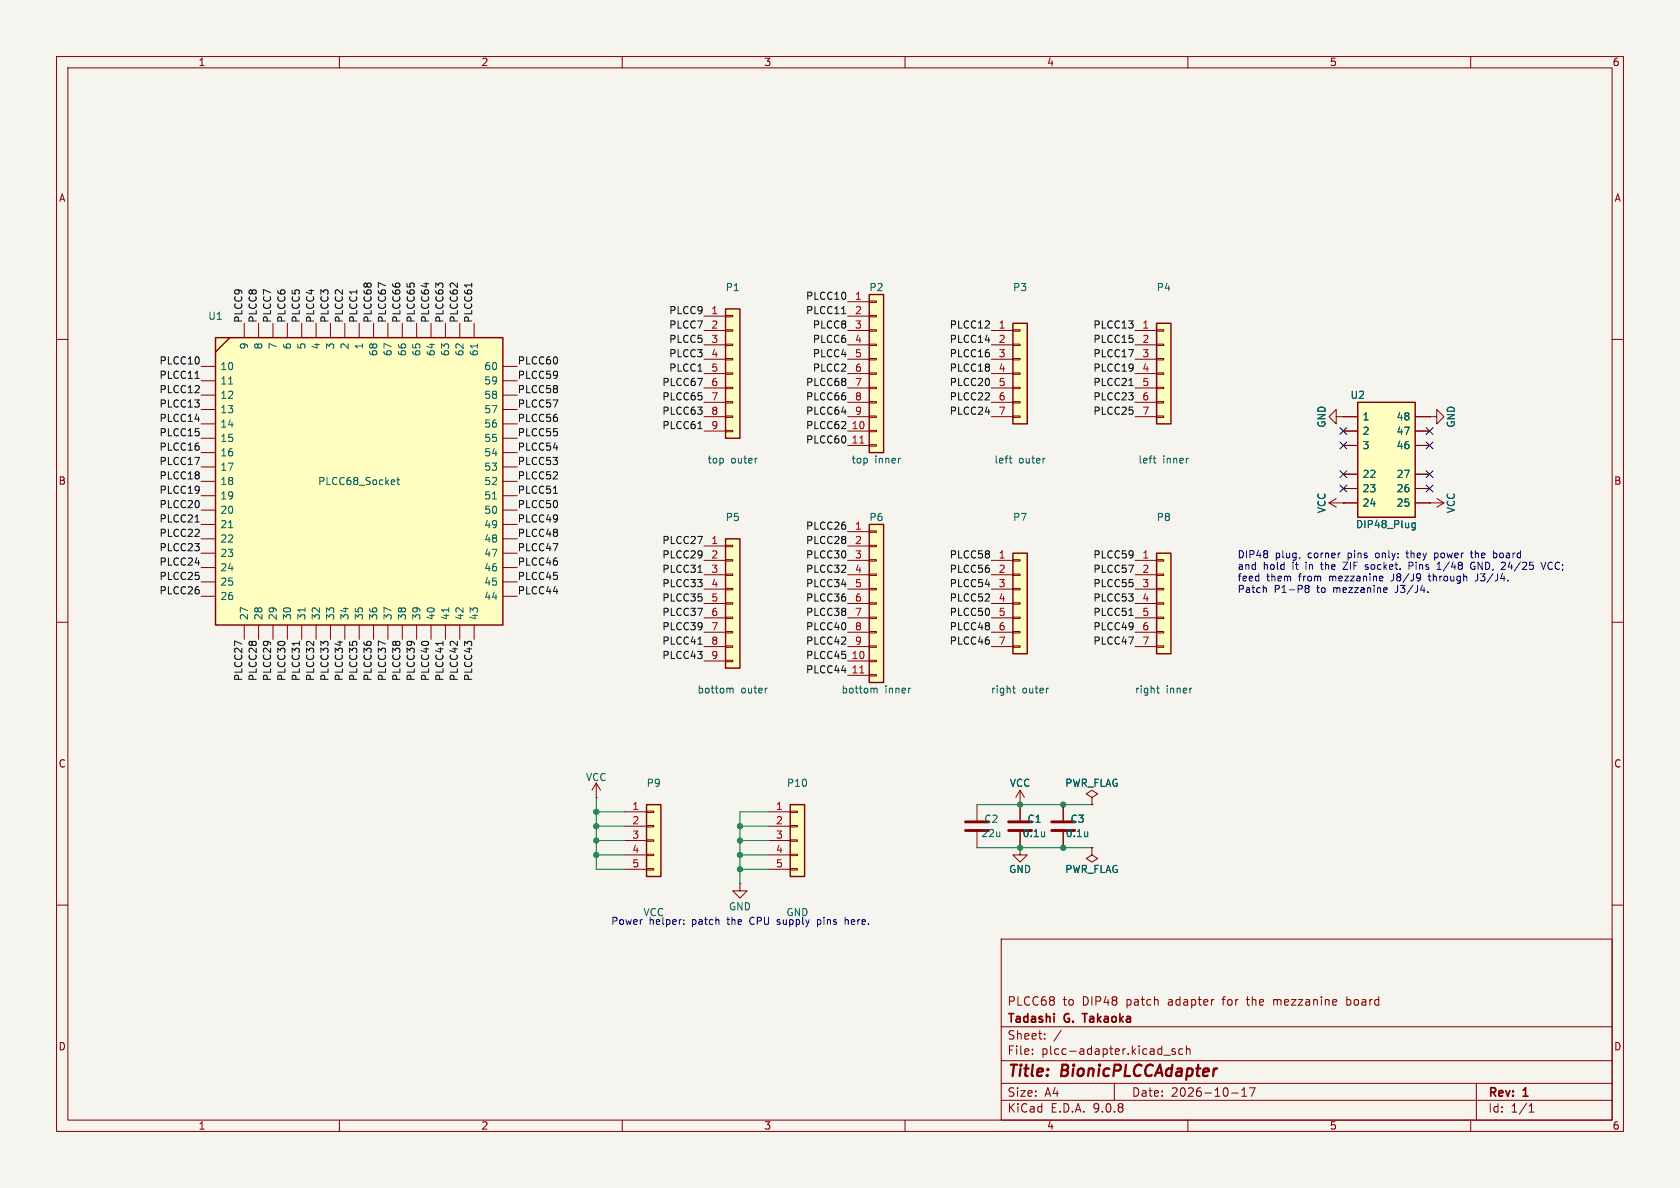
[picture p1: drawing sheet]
<svg xmlns="http://www.w3.org/2000/svg" width="297mm" height="210mm" viewBox="0 0 297 210" stroke-linecap="round" stroke-linejoin="round" font-family="sans-serif">
<defs><g id="words">
<g font-size="2.8" fill="#840000">
<text x="178" y="190.9">Title:</text>
<text x="187.7" y="190.9">BionicPLCCAdapter</text>
</g>
<g font-size="2.1" fill="#840000">
<text x="178" y="178">PLCC68</text>
<text x="187.9" y="178">to</text>
<text x="191.4" y="178">DIP48</text>
<text x="199.3" y="178">patch</text>
<text x="206.8" y="178">adapter</text>
<text x="216.6" y="178">for</text>
<text x="221" y="178">the</text>
<text x="225.8" y="178">mezzanine</text>
<text x="238.9" y="178">board</text>
<text x="178" y="184">Sheet:</text>
<text x="178" y="181.2">Tadashi</text>
<text x="188.2" y="181.2">G.</text>
<text x="192.2" y="181.2">Takaoka</text>
<text x="178" y="186.7">File:</text>
<text x="184.1" y="186.7">plcc-adapter.kicad_sch</text>
<text x="178" y="196.9">KiCad</text>
<text x="178" y="194.1">Size:</text>
<text x="184.7" y="194.1">A4</text>
<text x="185.7" y="196.9">E.D.A.</text>
<text x="193.3" y="196.9">9.0.8</text>
<text x="200" y="194.1">Date:</text>
<text x="207" y="194.1">2026-10-17</text>
<text x="263" y="194.3">Rev:</text>
<text x="263" y="196.9">Id:</text>
<text x="267.1" y="196.9">1/1</text>
<text x="269.4" y="194.3">1</text>
</g>
<g font-size="1.8" fill="#840000">
<text x="35" y="11.9">1</text>
<text x="85" y="11.9">2</text>
<text x="135" y="11.9">3</text>
<text x="185" y="11.9">4</text>
<text x="235" y="11.9">5</text>
<text x="285" y="11.9">6</text>
<text x="10.3" y="35.9">A</text>
<text x="285.3" y="35.9">A</text>
<text x="10.3" y="85.9">B</text>
<text x="285.3" y="85.9">B</text>
<text x="10.3" y="135.9">C</text>
<text x="285.3" y="135.9">C</text>
<text x="10.3" y="185.9">D</text>
<text x="285.3" y="185.9">D</text>
<text x="35" y="199.9">1</text>
<text x="85" y="199.9">2</text>
<text x="135" y="199.9">3</text>
<text x="185" y="199.9">4</text>
<text x="235" y="199.9">5</text>
<text x="285" y="199.9">6</text>
</g>
<g font-size="1.8" fill="#006464">
<text x="128.2" y="51.7">P1</text>
<text x="153.6" y="51.7">P2</text>
<text x="179" y="51.7">P3</text>
<text x="204.4" y="51.7">P4</text>
<text x="36.7" y="56.7">U1</text>
<text x="38.9" y="65.6">10</text>
<text x="44" y="61.9" transform="rotate(-90 44 61.9)">9</text>
<text x="46.6" y="61.9" transform="rotate(-90 46.6 61.9)">8</text>
<text x="49.1" y="61.9" transform="rotate(-90 49.1 61.9)">7</text>
<text x="51.7" y="61.9" transform="rotate(-90 51.7 61.9)">6</text>
<text x="54.2" y="61.9" transform="rotate(-90 54.2 61.9)">5</text>
<text x="56.7" y="61.9" transform="rotate(-90 56.7 61.9)">4</text>
<text x="59.3" y="61.9" transform="rotate(-90 59.3 61.9)">3</text>
<text x="61.8" y="61.9" transform="rotate(-90 61.8 61.9)">2</text>
<text x="64.4" y="61.9" transform="rotate(-90 64.4 61.9)">1</text>
<text x="66.9" y="63.1" transform="rotate(-90 66.9 63.1)">68</text>
<text x="69.4" y="63.1" transform="rotate(-90 69.4 63.1)">67</text>
<text x="72" y="63.1" transform="rotate(-90 72 63.1)">66</text>
<text x="74.5" y="63.1" transform="rotate(-90 74.5 63.1)">65</text>
<text x="77.1" y="63.1" transform="rotate(-90 77.1 63.1)">64</text>
<text x="79.6" y="63.1" transform="rotate(-90 79.6 63.1)">63</text>
<text x="82.1" y="63.1" transform="rotate(-90 82.1 63.1)">62</text>
<text x="84.7" y="63.1" transform="rotate(-90 84.7 63.1)">61</text>
<text x="85.5" y="65.6">60</text>
<text x="38.9" y="68.2">11</text>
<text x="38.9" y="70.7">12</text>
<text x="85.5" y="68.2">59</text>
<text x="85.5" y="70.7">58</text>
<text x="238.7" y="70.7">U2</text>
<text x="38.9" y="73.3">13</text>
<text x="38.9" y="75.8">14</text>
<text x="85.5" y="73.3">57</text>
<text x="85.5" y="75.8">56</text>
<text x="234.5" y="75.7" transform="rotate(-90 234.5 75.7)">GND</text>
<text x="240.8" y="74.5">1</text>
<text x="240.8" y="77.1">2</text>
<text x="246.8" y="74.5">48</text>
<text x="246.8" y="77.1">47</text>
<text x="257.4" y="75.7" transform="rotate(-90 257.4 75.7)">GND</text>
<text x="38.9" y="78.3">15</text>
<text x="38.9" y="80.9">16</text>
<text x="38.9" y="83.4">17</text>
<text x="85.5" y="78.3">55</text>
<text x="85.5" y="80.9">54</text>
<text x="85.5" y="83.4">53</text>
<text x="125" y="82.1">top</text>
<text x="129.2" y="82.1">outer</text>
<text x="150.5" y="82.1">top</text>
<text x="154.6" y="82.1">inner</text>
<text x="175.7" y="82.1">left</text>
<text x="180.1" y="82.1">outer</text>
<text x="201.2" y="82.1">left</text>
<text x="205.5" y="82.1">inner</text>
<text x="240.8" y="79.6">3</text>
<text x="246.8" y="79.6">46</text>
<text x="38.9" y="86">18</text>
<text x="38.9" y="88.5">19</text>
<text x="56.1" y="86">PLCC68_Socket</text>
<text x="85.5" y="86">52</text>
<text x="85.5" y="88.5">51</text>
<text x="240.8" y="84.7">22</text>
<text x="240.8" y="87.2">23</text>
<text x="240.8" y="89.8">24</text>
<text x="246.8" y="84.7">27</text>
<text x="246.8" y="87.2">26</text>
<text x="246.8" y="89.8">25</text>
<text x="38.9" y="91">20</text>
<text x="38.9" y="93.6">21</text>
<text x="85.5" y="91">50</text>
<text x="85.5" y="93.6">49</text>
<text x="128.2" y="92.3">P5</text>
<text x="153.6" y="92.3">P6</text>
<text x="179" y="92.3">P7</text>
<text x="204.4" y="92.3">P8</text>
<text x="234.5" y="90.8" transform="rotate(-90 234.5 90.8)">VCC</text>
<text x="239.6" y="93.6">DIP48_Plug</text>
<text x="257.4" y="90.8" transform="rotate(-90 257.4 90.8)">VCC</text>
<text x="38.9" y="96.1">22</text>
<text x="38.9" y="98.7">23</text>
<text x="38.9" y="101.2">24</text>
<text x="85.5" y="96.1">48</text>
<text x="85.5" y="98.7">47</text>
<text x="85.5" y="101.2">46</text>
<text x="38.9" y="103.7">25</text>
<text x="38.9" y="106.3">26</text>
<text x="85.5" y="103.7">45</text>
<text x="85.5" y="106.3">44</text>
<text x="44" y="109.7" transform="rotate(-90 44 109.7)">27</text>
<text x="46.6" y="109.7" transform="rotate(-90 46.6 109.7)">28</text>
<text x="49.1" y="109.7" transform="rotate(-90 49.1 109.7)">29</text>
<text x="51.7" y="109.7" transform="rotate(-90 51.7 109.7)">30</text>
<text x="54.2" y="109.7" transform="rotate(-90 54.2 109.7)">31</text>
<text x="56.7" y="109.7" transform="rotate(-90 56.7 109.7)">32</text>
<text x="59.3" y="109.7" transform="rotate(-90 59.3 109.7)">33</text>
<text x="61.8" y="109.7" transform="rotate(-90 61.8 109.7)">34</text>
<text x="64.4" y="109.7" transform="rotate(-90 64.4 109.7)">35</text>
<text x="66.9" y="109.7" transform="rotate(-90 66.9 109.7)">36</text>
<text x="69.4" y="109.7" transform="rotate(-90 69.4 109.7)">37</text>
<text x="72" y="109.7" transform="rotate(-90 72 109.7)">38</text>
<text x="74.5" y="109.7" transform="rotate(-90 74.5 109.7)">39</text>
<text x="77.1" y="109.7" transform="rotate(-90 77.1 109.7)">40</text>
<text x="79.6" y="109.7" transform="rotate(-90 79.6 109.7)">41</text>
<text x="82.1" y="109.7" transform="rotate(-90 82.1 109.7)">42</text>
<text x="84.7" y="109.7" transform="rotate(-90 84.7 109.7)">43</text>
<text x="123.2" y="122.8">bottom</text>
<text x="131" y="122.8">outer</text>
<text x="148.7" y="122.8">bottom</text>
<text x="156.4" y="122.8">inner</text>
<text x="175.1" y="122.8">right</text>
<text x="180.7" y="122.8">outer</text>
<text x="200.6" y="122.8">right</text>
<text x="206.1" y="122.8">inner</text>
<text x="103.5" y="138.3">VCC</text>
<text x="114.2" y="139.3">P9</text>
<text x="139" y="139.3">P10</text>
<text x="178.4" y="139.3">VCC</text>
<text x="188.2" y="139.3">PWR_FLAG</text>
<text x="173.4" y="148.2">22u</text>
<text x="173.9" y="145.6">C2</text>
<text x="180.7" y="148.2">0.1u</text>
<text x="181.5" y="145.6">C1</text>
<text x="188.3" y="148.2">0.1u</text>
<text x="189.2" y="145.6">C3</text>
<text x="178.3" y="154.5">GND</text>
<text x="188.2" y="154.5">PWR_FLAG</text>
<text x="128.8" y="161.1">GND</text>
</g>
<g font-size="1.8" fill="#0f0f0f">
<text x="142.4" y="53.1">PLCC10</text>
<text x="42.9" y="57.2" transform="rotate(-90 42.9 57.2)">PLCC9</text>
<text x="45.5" y="57.2" transform="rotate(-90 45.5 57.2)">PLCC8</text>
<text x="48" y="57.2" transform="rotate(-90 48 57.2)">PLCC7</text>
<text x="50.5" y="57.2" transform="rotate(-90 50.5 57.2)">PLCC6</text>
<text x="53.1" y="57.2" transform="rotate(-90 53.1 57.2)">PLCC5</text>
<text x="55.6" y="57.2" transform="rotate(-90 55.6 57.2)">PLCC4</text>
<text x="58.2" y="57.2" transform="rotate(-90 58.2 57.2)">PLCC3</text>
<text x="60.7" y="57.2" transform="rotate(-90 60.7 57.2)">PLCC2</text>
<text x="63.2" y="57.2" transform="rotate(-90 63.2 57.2)">PLCC1</text>
<text x="65.8" y="57.2" transform="rotate(-90 65.8 57.2)">PLCC68</text>
<text x="68.3" y="57.2" transform="rotate(-90 68.3 57.2)">PLCC67</text>
<text x="70.9" y="57.2" transform="rotate(-90 70.9 57.2)">PLCC66</text>
<text x="73.4" y="57.2" transform="rotate(-90 73.4 57.2)">PLCC65</text>
<text x="75.9" y="57.2" transform="rotate(-90 75.9 57.2)">PLCC64</text>
<text x="78.5" y="57.2" transform="rotate(-90 78.5 57.2)">PLCC63</text>
<text x="81" y="57.2" transform="rotate(-90 81 57.2)">PLCC62</text>
<text x="83.6" y="57.2" transform="rotate(-90 83.6 57.2)">PLCC61</text>
<text x="118.2" y="55.6">PLCC9</text>
<text x="118.2" y="58.2">PLCC7</text>
<text x="142.4" y="55.6">PLCC11</text>
<text x="143.6" y="58.2">PLCC8</text>
<text x="167.8" y="58.2">PLCC12</text>
<text x="193.2" y="58.2">PLCC13</text>
<text x="28.1" y="64.5">PLCC10</text>
<text x="91.4" y="64.5">PLCC60</text>
<text x="118.2" y="63.2">PLCC3</text>
<text x="118.2" y="65.8">PLCC1</text>
<text x="118.2" y="60.7">PLCC5</text>
<text x="143.6" y="60.7">PLCC6</text>
<text x="143.6" y="63.2">PLCC4</text>
<text x="143.6" y="65.8">PLCC2</text>
<text x="167.8" y="60.7">PLCC14</text>
<text x="167.8" y="63.2">PLCC16</text>
<text x="167.8" y="65.8">PLCC18</text>
<text x="193.2" y="65.8">PLCC19</text>
<text x="193.2" y="60.7">PLCC15</text>
<text x="193.2" y="63.2">PLCC17</text>
<text x="28.1" y="69.6">PLCC12</text>
<text x="28.1" y="67">PLCC11</text>
<text x="91.4" y="67">PLCC59</text>
<text x="91.4" y="69.6">PLCC58</text>
<text x="117" y="68.3">PLCC67</text>
<text x="117" y="70.9">PLCC65</text>
<text x="142.4" y="70.9">PLCC66</text>
<text x="142.4" y="68.3">PLCC68</text>
<text x="167.8" y="70.9">PLCC22</text>
<text x="167.8" y="68.3">PLCC20</text>
<text x="193.2" y="68.3">PLCC21</text>
<text x="193.2" y="70.9">PLCC23</text>
<text x="28.1" y="77.2">PLCC15</text>
<text x="28.1" y="72.1">PLCC13</text>
<text x="28.1" y="74.7">PLCC14</text>
<text x="91.4" y="72.1">PLCC57</text>
<text x="91.4" y="77.2">PLCC55</text>
<text x="91.4" y="74.7">PLCC56</text>
<text x="117" y="73.4">PLCC63</text>
<text x="117" y="75.9">PLCC61</text>
<text x="142.4" y="73.4">PLCC64</text>
<text x="142.4" y="75.9">PLCC62</text>
<text x="167.8" y="73.4">PLCC24</text>
<text x="193.2" y="73.4">PLCC25</text>
<text x="28.1" y="79.7">PLCC16</text>
<text x="28.1" y="82.3">PLCC17</text>
<text x="91.4" y="82.3">PLCC53</text>
<text x="91.4" y="79.7">PLCC54</text>
<text x="142.4" y="78.5">PLCC60</text>
<text x="28.1" y="87.4">PLCC19</text>
<text x="28.1" y="84.8">PLCC18</text>
<text x="28.1" y="89.9">PLCC20</text>
<text x="91.4" y="87.4">PLCC51</text>
<text x="91.4" y="84.8">PLCC52</text>
<text x="91.4" y="89.9">PLCC50</text>
<text x="28.1" y="92.4">PLCC21</text>
<text x="28.1" y="95">PLCC22</text>
<text x="91.4" y="95">PLCC48</text>
<text x="91.4" y="92.4">PLCC49</text>
<text x="142.4" y="93.7">PLCC26</text>
<text x="28.1" y="100.1">PLCC24</text>
<text x="28.1" y="97.5">PLCC23</text>
<text x="91.4" y="100.1">PLCC46</text>
<text x="91.4" y="97.5">PLCC47</text>
<text x="117" y="101.3">PLCC31</text>
<text x="117" y="98.8">PLCC29</text>
<text x="117" y="96.3">PLCC27</text>
<text x="142.4" y="101.3">PLCC32</text>
<text x="142.4" y="96.3">PLCC28</text>
<text x="142.4" y="98.8">PLCC30</text>
<text x="167.8" y="98.8">PLCC58</text>
<text x="167.8" y="101.3">PLCC56</text>
<text x="193.2" y="101.3">PLCC57</text>
<text x="193.2" y="98.8">PLCC59</text>
<text x="28.1" y="105.1">PLCC26</text>
<text x="28.1" y="102.6">PLCC25</text>
<text x="91.4" y="105.1">PLCC44</text>
<text x="91.4" y="102.6">PLCC45</text>
<text x="117" y="106.4">PLCC35</text>
<text x="117" y="103.9">PLCC33</text>
<text x="142.4" y="103.9">PLCC34</text>
<text x="142.4" y="106.4">PLCC36</text>
<text x="167.8" y="103.9">PLCC54</text>
<text x="167.8" y="106.4">PLCC52</text>
<text x="193.2" y="103.9">PLCC55</text>
<text x="193.2" y="106.4">PLCC53</text>
<text x="117" y="111.5">PLCC39</text>
<text x="117" y="109">PLCC37</text>
<text x="142.4" y="109">PLCC38</text>
<text x="142.4" y="111.5">PLCC40</text>
<text x="167.8" y="111.5">PLCC48</text>
<text x="167.8" y="109">PLCC50</text>
<text x="193.2" y="109">PLCC51</text>
<text x="193.2" y="111.5">PLCC49</text>
<text x="117" y="114">PLCC41</text>
<text x="117" y="116.6">PLCC43</text>
<text x="142.4" y="114">PLCC42</text>
<text x="142.4" y="119.1">PLCC44</text>
<text x="142.4" y="116.6">PLCC45</text>
<text x="167.8" y="114">PLCC46</text>
<text x="193.2" y="114">PLCC47</text>
<text x="42.9" y="120.5" transform="rotate(-90 42.9 120.5)">PLCC27</text>
<text x="45.5" y="120.5" transform="rotate(-90 45.5 120.5)">PLCC28</text>
<text x="48" y="120.5" transform="rotate(-90 48 120.5)">PLCC29</text>
<text x="50.5" y="120.5" transform="rotate(-90 50.5 120.5)">PLCC30</text>
<text x="53.1" y="120.5" transform="rotate(-90 53.1 120.5)">PLCC31</text>
<text x="55.6" y="120.5" transform="rotate(-90 55.6 120.5)">PLCC32</text>
<text x="58.2" y="120.5" transform="rotate(-90 58.2 120.5)">PLCC33</text>
<text x="60.7" y="120.5" transform="rotate(-90 60.7 120.5)">PLCC34</text>
<text x="63.2" y="120.5" transform="rotate(-90 63.2 120.5)">PLCC35</text>
<text x="65.8" y="120.5" transform="rotate(-90 65.8 120.5)">PLCC36</text>
<text x="68.3" y="120.5" transform="rotate(-90 68.3 120.5)">PLCC37</text>
<text x="70.9" y="120.5" transform="rotate(-90 70.9 120.5)">PLCC38</text>
<text x="73.4" y="120.5" transform="rotate(-90 73.4 120.5)">PLCC39</text>
<text x="75.9" y="120.5" transform="rotate(-90 75.9 120.5)">PLCC40</text>
<text x="78.5" y="120.5" transform="rotate(-90 78.5 120.5)">PLCC41</text>
<text x="81" y="120.5" transform="rotate(-90 81 120.5)">PLCC42</text>
<text x="83.6" y="120.5" transform="rotate(-90 83.6 120.5)">PLCC43</text>
</g>
<g font-size="1.8" fill="#a90000">
<text x="151.1" y="53.1">1</text>
<text x="125.7" y="55.6">1</text>
<text x="125.7" y="58.2">2</text>
<text x="151.1" y="55.6">2</text>
<text x="151.1" y="58.2">3</text>
<text x="176.5" y="58.2">1</text>
<text x="201.9" y="58.2">1</text>
<text x="125.7" y="60.7">3</text>
<text x="125.7" y="63.2">4</text>
<text x="125.7" y="65.8">5</text>
<text x="151.1" y="60.7">4</text>
<text x="151.1" y="63.2">5</text>
<text x="151.1" y="65.8">6</text>
<text x="176.5" y="60.7">2</text>
<text x="176.5" y="63.2">3</text>
<text x="176.5" y="65.8">4</text>
<text x="201.9" y="60.7">2</text>
<text x="201.9" y="63.2">3</text>
<text x="201.9" y="65.8">4</text>
<text x="125.7" y="68.3">6</text>
<text x="125.7" y="70.9">7</text>
<text x="151.1" y="68.3">7</text>
<text x="151.1" y="70.9">8</text>
<text x="176.5" y="68.3">5</text>
<text x="176.5" y="70.9">6</text>
<text x="201.9" y="68.3">5</text>
<text x="201.9" y="70.9">6</text>
<text x="125.7" y="73.4">8</text>
<text x="125.7" y="75.9">9</text>
<text x="150.5" y="75.9">10</text>
<text x="151.1" y="73.4">9</text>
<text x="176.5" y="73.4">7</text>
<text x="201.9" y="73.4">7</text>
<text x="150.5" y="78.5">11</text>
<text x="151.1" y="93.7">1</text>
<text x="125.7" y="96.3">1</text>
<text x="125.7" y="98.8">2</text>
<text x="125.7" y="101.3">3</text>
<text x="151.1" y="96.3">2</text>
<text x="151.1" y="98.8">3</text>
<text x="151.1" y="101.3">4</text>
<text x="176.5" y="98.8">1</text>
<text x="176.5" y="101.3">2</text>
<text x="201.9" y="98.8">1</text>
<text x="201.9" y="101.3">2</text>
<text x="125.7" y="103.9">4</text>
<text x="125.7" y="106.4">5</text>
<text x="151.1" y="103.9">5</text>
<text x="151.1" y="106.4">6</text>
<text x="176.5" y="103.9">3</text>
<text x="176.5" y="106.4">4</text>
<text x="201.9" y="103.9">3</text>
<text x="201.9" y="106.4">4</text>
<text x="125.7" y="109">6</text>
<text x="125.7" y="111.5">7</text>
<text x="151.1" y="109">7</text>
<text x="151.1" y="111.5">8</text>
<text x="176.5" y="109">5</text>
<text x="176.5" y="111.5">6</text>
<text x="201.9" y="109">5</text>
<text x="201.9" y="111.5">6</text>
<text x="125.7" y="114">8</text>
<text x="125.7" y="116.6">9</text>
<text x="150.5" y="116.6">10</text>
<text x="150.5" y="119.1">11</text>
<text x="151.1" y="114">9</text>
<text x="176.5" y="114">7</text>
<text x="201.9" y="114">7</text>
<text x="111.7" y="143.3">1</text>
<text x="137.1" y="143.3">1</text>
<text x="111.7" y="145.8">2</text>
<text x="111.7" y="148.3">3</text>
<text x="137.1" y="145.8">2</text>
<text x="137.1" y="148.3">3</text>
<text x="111.7" y="150.9">4</text>
<text x="111.7" y="153.4">5</text>
<text x="137.1" y="150.9">4</text>
<text x="137.1" y="153.4">5</text>
</g>
<g font-size="1.8" fill="#0000c2">
<text x="218.7" y="98.8">DIP48</text>
<text x="218.7" y="100.8">and</text>
<text x="223.3" y="100.8">hold</text>
<text x="225.4" y="98.8">plug,</text>
<text x="228.6" y="100.8">it</text>
<text x="231.1" y="100.8">in</text>
<text x="231.3" y="98.8">corner</text>
<text x="234" y="100.8">the</text>
<text x="238.2" y="100.8">ZIF</text>
<text x="238.5" y="98.8">pins</text>
<text x="242.2" y="100.8">socket.</text>
<text x="243.6" y="98.8">only:</text>
<text x="249.3" y="98.8">they</text>
<text x="250.1" y="100.8">Pins</text>
<text x="254.4" y="98.8">power</text>
<text x="255.3" y="100.8">1/48</text>
<text x="261.1" y="98.8">the</text>
<text x="261.5" y="100.8">GND, 24/25</text>
<text x="265.3" y="98.8">board</text>
<text x="274.5" y="100.8">VCC;</text>
<text x="218.7" y="102.9">feed</text>
<text x="218.7" y="104.9">Patch</text>
<text x="223.9" y="102.9">them</text>
<text x="225.2" y="104.9">P1-P8</text>
<text x="229.7" y="102.9">from</text>
<text x="232.9" y="104.9">to</text>
<text x="235.3" y="102.9">mezzanine</text>
<text x="236" y="104.9">mezzanine</text>
<text x="246.4" y="102.9">J8/J9</text>
<text x="247.1" y="104.9">J3/J4.</text>
<text x="253.3" y="102.9">through</text>
<text x="261.7" y="102.9">J3/J4.</text>
<text x="107.9" y="163.6">Power</text>
<text x="113.7" y="162.2">VCC</text>
<text x="114.7" y="163.6">helper:</text>
<text x="122.4" y="163.6">patch</text>
<text x="128.9" y="163.6">the</text>
<text x="133" y="163.6">CPU</text>
<text x="138.1" y="163.6">supply</text>
<text x="138.9" y="162.2">GND</text>
<text x="145.3" y="163.6">pins</text>
<text x="150.4" y="163.6">here.</text>
</g>
</g></defs>
<path d="M0 0h297v210h-297z" fill="#f5f4ef" stroke="#f5f4ef" stroke-width=".18"/>
<g fill="none" stroke="#840000" stroke-width=".18">
<path d="M10 10h277v190h-277zM12 12h273v186h-273zM60 10v2M110 10v2M160 10v2M210 10v2M260 10v2M10 60h2M285 60h2M10 110h2M285 110h2M10 160h2"/>
<path d="M177 166h108v32h-108zM214.5 176.7h.1M225.2 176.7v1M225.2 176.8h.1M238.1 176.2v1.5M238.1 177.6l.4 .1M238.5 176.7l-.4 .1M285 160h2M60 198v2M110 198v2M160 198v2M177 194.5h108"/>
<path d="M177 191.5h108M177 187.5h108M177 181.5h108M182.5 186.3v.1M182.5 185.5v.1M184.7 183.6v.1M184.7 182.8v.1M187.6 182.1l-1.3 2M197 191.5v3M205.7 186.5h1.2M207.7 185.5l-.3-.1-.2 .2v.2l.5 .2v.3h-.5M209.1 185.5l-.4-.1-.3 .3v.4l.1 .2h.6"/>
<path d="M209.7 185.5l.3-.1 .3 .1 .1 .9M209.7 184.9v1.5M210 198v2M217.7 193.2h1.2M219.5 193.8h.9M219.5 192.7l.5-.4v1.5M220.9 192.3h1l-.7 1.5M260 198v2M261 191.5v6.5M270.3 196.6h.9M270.3 195.5l.4-.4v1.5"/>
</g>
<path d="M191.3 179.2h.9" fill="none" stroke="#840000" stroke-width=".3"/>
<path d="M38.1 59.7h50.8v50.8h-50.8z" fill="#ffffc2"/>
<path d="M38.1 59.7h50.8v50.8h-50.8zM40.6 59.7l-2.5 2.5" fill="none" stroke="#840000" stroke-width=".25"/>
<g fill="none" stroke="#840000" stroke-width=".18">
<path d="M43.2 57.2v2.5M45.7 57.2v2.5M48.3 57.2v2.5M50.8 57.2v2.5M53.3 57.2v2.5M55.9 57.2v2.5M58.4 57.2v2.5M61 57.2v2.5M63.5 57.2v2.5M66 57.2v2.5M68.6 57.2v2.5M71.1 57.2v2.5"/>
<path d="M73.7 57.2v2.5M76.2 57.2v2.5M78.7 57.2v2.5M81.3 57.2v2.5M83.8 57.2v2.5M35.6 64.8h2.5M35.6 67.3h2.5M35.6 69.9h2.5M35.6 72.4h2.5M35.6 74.9h2.5M35.6 77.5h2.5M88.9 64.8h2.5"/>
<path d="M88.9 67.3h2.5M88.9 69.9h2.5M88.9 72.4h2.5M88.9 74.9h2.5M88.9 77.5h2.5M35.6 80h2.5M35.6 82.6h2.5M35.6 85.1h2.5M35.6 87.6h2.5M35.6 90.2h2.5M35.6 92.7h2.5M35.6 95.3h2.5"/>
<path d="M35.6 97.8h2.5M88.9 80h2.5M88.9 82.6h2.5M88.9 85.1h2.5M88.9 87.6h2.5M88.9 90.2h2.5M88.9 92.7h2.5M88.9 95.3h2.5M88.9 97.8h2.5M35.6 100.3h2.5M35.6 102.9h2.5M35.6 105.4h2.5"/>
<path d="M43.2 110.5v2.5M45.7 110.5v2.5M48.3 110.5v2.5M50.8 110.5v2.5M53.3 110.5v2.5M55.9 110.5v2.5M58.4 110.5v2.5M61 110.5v2.5M63.5 110.5v2.5M66 110.5v2.5M68.6 110.5v2.5M71.1 110.5v2.5"/>
<path d="M73.7 110.5v2.5M76.2 110.5v2.5M78.7 110.5v2.5M81.3 110.5v2.5M83.8 110.5v2.5M88.9 100.3h2.5M88.9 102.9h2.5M88.9 105.4h2.5M180.3 149.9v1.2h1.3l-1.3 1.3-1.2-1.3h1.2M180.3 149.9h.1M180.3 142.2v2.8M180.3 147.1v2.8"/>
</g>
<path d="M40.4 67.9h.7M84.4 60.8v.7M40.4 93.3h.7M70.2 84.8h.4M70.3 84.4v1.1l.3 .2M87.1 88.2h.7M53.9 107.5v.7M79.3 107.5v.7M184.7 147.1v.8M184.7 147.8h-.1" fill="none" stroke="#006464" stroke-width=".18"/>
<path d="M178.3 145.3h4.1M178.3 146.8h4.1" fill="none" stroke="#840000" stroke-width=".51"/>
<path d="M204.5 97.8h2.5v17.8h-2.5z" fill="#ffffc2"/>
<path d="M204.5 97.8h2.5v17.8h-2.5z" fill="none" stroke="#840000" stroke-width=".25"/>
<g fill="none" stroke="#840000" stroke-width=".18">
<path d="M200.7 99.1h3.8M204.5 98.9h1.2v.3h-1.2zM200.7 101.6h3.8M200.7 104.1h3.8M200.7 106.7h3.8M200.7 109.2h3.8M200.7 111.8h3.8M200.7 114.3h3.8M204.5 101.5h1.2v.2h-1.2zM204.5 104h1.2v.3h-1.2zM204.5 106.6h1.2v.2h-1.2zM204.5 109.1h1.2v.2h-1.2z"/>
<path d="M204.5 111.6h1.2v.3h-1.2zM204.5 114.2h1.2v.2h-1.2z"/>
</g>
<path d="M204.5 121.7h.5M204.7 121.2v1.1l.3 .2M210.6 121.7h.1" fill="none" stroke="#006464" stroke-width=".18"/>
<path d="M128.3 54.6h2.5v22.9h-2.5z" fill="#ffffc2"/>
<path d="M128.3 54.6h2.5v22.9h-2.5z" fill="none" stroke="#840000" stroke-width=".25"/>
<g fill="none" stroke="#840000" stroke-width=".18">
<path d="M124.5 55.9h3.8M124.5 58.4h3.8M128.3 55.8h1.2v.2h-1.2zM128.3 58.3h1.2v.2h-1.2zM124.5 61h3.8M124.5 63.5h3.8M124.5 66h3.8M124.5 68.6h3.8M124.5 71.1h3.8M124.5 73.7h3.8M124.5 76.2h3.8M128.3 60.8h1.2v.3h-1.2z"/>
<path d="M128.3 63.4h1.2v.2h-1.2zM128.3 65.9h1.2v.3h-1.2zM128.3 68.5h1.2v.2h-1.2zM128.3 71h1.2v.2h-1.2zM128.3 73.5h1.2v.3h-1.2zM128.3 76.1h1.2v.2h-1.2zM236.2 73.7v-1.3l-1.3 1.3 1.3 1.2v-1.2h1.3M237.5 73.7h.1M252.7 73.7h1.3v-1.3l1.3 1.3-1.3 1.2v-1.2M252.7 73.7h.1M234.9 88.9l1.3 .8M234.9 88.9h2.6"/>
<path d="M236.2 88.1l-1.3 .8M237.5 88.9h.1M252.7 88.9h.1M252.7 88.9h2.6M254 88.1l1.3 .8M255.3 88.9l-1.3 .8M180.3 139.7l-.7 1.3M180.3 139.7l.8 1.3M180.3 139.7v2.5M172.7 142.2v2.8M172.7 147.1v2.8M180.3 142.2h.1"/>
</g>
<path d="M133.7 81h.2" fill="none" stroke="#006464" stroke-width=".18"/>
<path d="M170.7 145.3h4.1M170.7 146.8h4.1" fill="none" stroke="#840000" stroke-width=".51"/>
<path d="M240 71.1h10.2v20.3h-10.2z" fill="#ffffc2"/>
<path d="M240 71.1h10.2v20.3h-10.2z" fill="none" stroke="#840000" stroke-width=".25"/>
<path d="M237.5 73.7h2.5M237.5 76.2h2.5M237.5 78.7h2.5M250.2 73.7h2.5M250.2 76.2h2.5M250.2 78.7h2.5M237.5 83.8h2.5M237.5 86.4h2.5M237.5 88.9h2.5M250.2 83.8h2.5M250.2 86.4h2.5M250.2 88.9h2.5" fill="none" stroke="#840000" stroke-width=".18"/>
<path d="M250.2 92.4v1.1l-.3 .2h-.3M250.2 92.5l-.4-.1-.2 .3 .1 .5h.5" fill="none" stroke="#006464" stroke-width=".18"/>
<path d="M179.1 57.2h2.5v17.7h-2.5z" fill="#ffffc2"/>
<path d="M179.1 57.2h2.5v17.7h-2.5z" fill="none" stroke="#840000" stroke-width=".25"/>
<g fill="none" stroke="#840000" stroke-width=".18">
<path d="M175.3 58.4h3.8M179.1 58.3h1.2v.2h-1.2zM175.3 61h3.8M175.3 63.5h3.8M175.3 66h3.8M175.3 68.6h3.8M175.3 71.1h3.8M175.3 73.7h3.8M179.1 60.8h1.2v.3h-1.2zM179.1 63.4h1.2v.2h-1.2zM179.1 65.9h1.2v.3h-1.2zM179.1 68.5h1.2v.2h-1.2z"/>
<path d="M179.1 71h1.2v.2h-1.2zM179.1 73.5h1.2v.3h-1.2z"/>
</g>
<path d="M178.4 81h.5M178.6 81.7l.3 .2M184.6 81h.2" fill="none" stroke="#006464" stroke-width=".18"/>
<path d="M204.5 57.2h2.5v17.7h-2.5z" fill="#ffffc2"/>
<path d="M204.5 57.2h2.5v17.7h-2.5z" fill="none" stroke="#840000" stroke-width=".25"/>
<g fill="none" stroke="#840000" stroke-width=".18">
<path d="M200.7 58.4h3.8M204.5 58.3h1.2v.2h-1.2zM200.7 61h3.8M200.7 63.5h3.8M200.7 66h3.8M200.7 68.6h3.8M200.7 71.1h3.8M200.7 73.7h3.8M204.5 60.8h1.2v.3h-1.2zM204.5 63.4h1.2v.2h-1.2zM204.5 65.9h1.2v.3h-1.2zM204.5 68.5h1.2v.2h-1.2z"/>
<path d="M204.5 71h1.2v.2h-1.2zM204.5 73.5h1.2v.3h-1.2z"/>
</g>
<path d="M203.9 81h.4M204 81.7l.3 .2M210 81h.1" fill="none" stroke="#006464" stroke-width=".18"/>
<path d="M114.3 142.2h2.5v12.7h-2.5z" fill="#ffffc2"/>
<path d="M114.3 142.2h2.5v12.7h-2.5z" fill="none" stroke="#840000" stroke-width=".25"/>
<path d="M110.5 143.5h3.8M110.5 146.1h3.8M110.5 148.6h3.8M110.5 151.1h3.8M110.5 153.7h3.8M114.3 143.4h1.3v.2h-1.3zM114.3 145.9h1.3v.3h-1.3zM114.3 148.5h1.3v.2h-1.3zM114.3 151h1.3v.3h-1.3zM114.3 153.5h1.3v.3h-1.3z" fill="none" stroke="#840000" stroke-width=".18"/>
<path d="M179.1 97.8h2.5v17.8h-2.5z" fill="#ffffc2"/>
<path d="M179.1 97.8h2.5v17.8h-2.5z" fill="none" stroke="#840000" stroke-width=".25"/>
<g fill="none" stroke="#840000" stroke-width=".18">
<path d="M175.3 99.1h3.8M179.1 98.9h1.2v.3h-1.2zM175.3 101.6h3.8M175.3 104.1h3.8M175.3 106.7h3.8M175.3 109.2h3.8M175.3 111.8h3.8M175.3 114.3h3.8M179.1 101.5h1.2v.2h-1.2zM179.1 104h1.2v.3h-1.2zM179.1 106.6h1.2v.2h-1.2zM179.1 109.1h1.2v.2h-1.2z"/>
<path d="M179.1 111.6h1.2v.3h-1.2zM179.1 114.2h1.2v.2h-1.2z"/>
</g>
<path d="M179 121.7h.5M179.2 121.2v1.1l.3 .2M185.2 121.7h.2" fill="none" stroke="#006464" stroke-width=".18"/>
<path d="M128.3 95.3h2.5v22.8h-2.5z" fill="#ffffc2"/>
<path d="M128.3 95.3h2.5v22.8h-2.5z" fill="none" stroke="#840000" stroke-width=".25"/>
<g fill="none" stroke="#840000" stroke-width=".18">
<path d="M124.5 96.5h3.8M124.5 99.1h3.8M128.3 96.4h1.2v.2h-1.2zM128.3 98.9h1.2v.3h-1.2zM124.5 101.6h3.8M124.5 104.1h3.8M124.5 106.7h3.8M124.5 109.2h3.8M124.5 111.8h3.8M124.5 114.3h3.8M124.5 116.8h3.8M128.3 101.5h1.2v.2h-1.2z"/>
<path d="M128.3 104h1.2v.3h-1.2zM128.3 106.6h1.2v.2h-1.2zM128.3 109.1h1.2v.2h-1.2zM128.3 111.6h1.2v.3h-1.2zM128.3 114.2h1.2v.2h-1.2zM128.3 116.7h1.2v.3h-1.2zM105.4 138.4l-.8 1.3M105.4 138.4l.8 1.3M105.4 138.4v2.6M105.4 141h.1"/>
</g>
<path d="M129.1 121.7h.4l.1 .8M135.5 121.7h.1" fill="none" stroke="#006464" stroke-width=".18"/>
<path d="M153.7 92.7h2.5v28h-2.5z" fill="#ffffc2"/>
<path d="M153.7 92.7h2.5v28h-2.5z" fill="none" stroke="#840000" stroke-width=".25"/>
<g fill="none" stroke="#840000" stroke-width=".18">
<path d="M149.9 94h3.8M149.9 96.5h3.8M149.9 99.1h3.8M153.7 93.9h1.2v.2h-1.2zM153.7 96.4h1.2v.2h-1.2zM153.7 98.9h1.2v.3h-1.2zM149.9 101.6h3.8M149.9 104.1h3.8M149.9 106.7h3.8M149.9 109.2h3.8M149.9 111.8h3.8M149.9 114.3h3.8"/>
<path d="M149.9 116.8h3.8M149.9 119.4h3.8M153.7 101.5h1.2v.2h-1.2zM153.7 104h1.2v.3h-1.2zM153.7 106.6h1.2v.2h-1.2zM153.7 109.1h1.2v.2h-1.2zM153.7 111.6h1.2v.3h-1.2zM153.7 114.2h1.2v.2h-1.2zM153.7 116.7h1.2v.3h-1.2zM153.7 119.3h1.2v.2h-1.2z"/>
</g>
<path d="M152 119h.7" fill="none" stroke="#a90000" stroke-width=".18"/>
<path d="M154.6 121.7h.4l.1 .8M160.9 121.7h.1" fill="none" stroke="#006464" stroke-width=".18"/>
<path d="M139.7 142.2h2.5v12.7h-2.5z" fill="#ffffc2"/>
<path d="M139.7 142.2h2.5v12.7h-2.5z" fill="none" stroke="#840000" stroke-width=".25"/>
<g fill="none" stroke="#840000" stroke-width=".18">
<path d="M130.8 156.2v1.3h1.3l-1.3 1.3-1.3-1.3h1.3M130.8 156.2h.1M135.9 143.5h3.8M135.9 146.1h3.8M135.9 148.6h3.8M135.9 151.1h3.8M135.9 153.7h3.8M139.7 143.4h1.3v.2h-1.3zM139.7 145.9h1.3v.3h-1.3zM139.7 148.5h1.3v.2h-1.3zM139.7 151h1.3v.3h-1.3zM139.7 153.5h1.3v.3h-1.3z"/>
<path d="M188 142.2v2.8M188 147.1v2.8M193 141l1.1-.7-1.1-.6-1 .6 1 .7v1.2M193 142.2h.1M193 149.9v1.2l1.1 .7-1.1 .6-1-.6 1-.7M193 149.9h.1"/>
</g>
<path d="M185.9 145.3h4.1M185.9 146.8h4.1" fill="none" stroke="#840000" stroke-width=".51"/>
<path d="M192.3 147.1v.8M192.3 147.8h-.1" fill="none" stroke="#006464" stroke-width=".18"/>
<path d="M153.7 52.1h2.5v27.9h-2.5z" fill="#ffffc2"/>
<path d="M153.7 52.1h2.5v27.9h-2.5z" fill="none" stroke="#840000" stroke-width=".25"/>
<g fill="none" stroke="#840000" stroke-width=".18">
<path d="M149.9 53.3h3.8M149.9 55.9h3.8M149.9 58.4h3.8M153.7 53.2h1.2v.3h-1.2zM153.7 55.8h1.2v.2h-1.2zM153.7 58.3h1.2v.2h-1.2zM149.9 61h3.8M149.9 63.5h3.8M149.9 66h3.8M149.9 68.6h3.8M149.9 71.1h3.8M149.9 73.7h3.8"/>
<path d="M149.9 76.2h3.8M149.9 78.7h3.8M153.7 60.8h1.2v.3h-1.2zM153.7 63.4h1.2v.2h-1.2zM153.7 65.9h1.2v.3h-1.2zM153.7 68.5h1.2v.2h-1.2zM153.7 71h1.2v.2h-1.2zM153.7 73.5h1.2v.3h-1.2zM153.7 76.1h1.2v.2h-1.2zM153.7 78.6h1.2v.3h-1.2zM237.5 73.7h.1M237.5 73.7h2.5"/>
<path d="M237.5 76.2h2.5M237.5 78.7h2.5M250.2 73.7h2.5M250.2 76.2h2.5M250.2 78.7h2.5M252.7 73.7h.1M237.5 88.9h.1M237.5 83.8h2.5M237.5 86.4h2.5M237.5 88.9h2.5M250.2 83.8h2.5M250.2 86.4h2.5"/>
<path d="M250.2 88.9h2.5M252.7 88.9h.1M180.3 142.2h.1M180.3 149.9h.1M180.3 142.2v2.8M180.3 147.1v2.8M188 142.2v2.8M188 147.1v2.8M193 149.9h.1M193 142.2h.1"/>
</g>
<path d="M152 78.3h.7" fill="none" stroke="#a90000" stroke-width=".18"/>
<path d="M159.1 81h.1M250.2 92.4v1.1l-.3 .2h-.3M250.2 92.5l-.4-.1-.2 .3 .1 .5h.5M184.7 147.1v.8M184.7 147.8h-.1M192.3 147.1v.8M192.3 147.8h-.1" fill="none" stroke="#006464" stroke-width=".18"/>
<path d="M83.4 50v.8M148.8 55.5h.7M34.5 66.9h.7M123.4 75.8h.7M199.6 68.2h.7M34.5 92.3h.7M97.8 87.2h.8M52.9 113.4v.7M78.3 113.4v.7M123.4 101.2h.7M123.4 113.9h.7M199.6 108.8h.7" fill="none" stroke="#0f0f0f" stroke-width=".18"/>
<path d="M105.4 151.1h5.1M105.4 141v12.7h5.1M105.4 146.1h5.1M105.4 143.5h5.1M105.4 148.6h5.1M130.8 151.1h5.1M130.8 153.7h5.1M130.8 146.1h5.1M130.8 148.6h5.1M135.9 143.5h-5.1v12.7M172.7 149.9h20.3M172.7 142.2h20.3" fill="none" stroke="#009600" stroke-width=".18"/>
<g fill="none" stroke="#000084" stroke-width=".18">
<path d="M236.9 75.6l1.2 1.2M236.9 78.1l1.2 1.2M238.1 75.6l-1.2 1.2M238.1 78.1l-1.2 1.2M252.1 75.6l1.2 1.2M252.1 78.1l1.2 1.2M253.3 75.6l-1.2 1.2M253.3 78.1l-1.2 1.2M236.9 83.2l1.2 1.2M236.9 85.8l1.2 1.2M238.1 83.2l-1.2 1.2M238.1 85.8l-1.2 1.2"/>
<path d="M252.1 85.8l1.2 1.2M252.1 83.2l1.2 1.2M253.3 85.8l-1.2 1.2M253.3 83.2l-1.2 1.2"/>
</g>
<g fill="none" stroke="#0000c2" stroke-width=".18">
<path d="M229.8 98.5l-.1 .3M237.4 99.4h.9l-.9 1.3h.9M241.7 99.8l-.3 .2M248.5 97.8h.5M248.7 97.3l.1 1.2M249.1 99.4v1.3M249.7 100h-.6M253.6 97.8v1.2M253.6 98.5l.4 .1M254 97.8h-.4M254.4 99.4v1.3M259.9 97.8h.5"/>
<path d="M260.1 97.3v1.1l.3 .2M260.7 99.4a.59 .59 0 0 0-.7 .6 .59 .59 0 0 0 .7 .6l.1-.5h-.3M264 97.8h.4l.2 .2-.1 .5h-.5M272.4 99.4l.5 1.3 .4-1.3M273.9 99.4l-.3 .5 .3 .7M223.7 103.9l.2 .2v.6M230.7 103.8l.2 .2M230.9 103.5l-.2 .2M230.9 104h.3M230.9 104l-.2 .3M231.2 103.5l.2 .2-.2 .3M231.2 104l.2 .3v.3l-.5 .1-.2-.2"/>
<path d="M241.4 100.6l.3 .1M241.4 100l.3 .2M244.3 101.9l.2 .3-.6 .1M244.4 102.6l-.1 .1M245 103.9l.2 .3-.6 .1M245.2 104.7h-.2M252.4 104.6v.1M252.5 101.9h.5M252.7 101.4v1.2M254.1 100.7h.7M261.2 102.5l-.4 .2M120.9 163.3v.1"/>
<path d="M120.9 162.6v.2M137.4 163.4h.1M137.6 162.6l-.2 .2 .2 .2M144.5 162.6v1.2M144.5 163.4h.4M144.9 162.6h-.4M149.4 162.7l.4-.1 .2 .2M149.4 162.1v1.3"/>
</g>
<g fill="#009600" stroke="#009600" stroke-width=".18">
<circle cx="130.8" cy="153.7" r=".46"/>
<circle cx="130.8" cy="151.1" r=".46"/>
<circle cx="130.8" cy="146.1" r=".46"/>
<circle cx="130.8" cy="148.6" r=".46"/>
<circle cx="105.4" cy="151.1" r=".46"/>
<circle cx="180.3" cy="142.2" r=".46"/>
<circle cx="180.3" cy="149.9" r=".46"/>
<circle cx="188" cy="149.9" r=".46"/>
<circle cx="188" cy="142.2" r=".46"/>
<circle cx="105.4" cy="146.1" r=".46"/>
<circle cx="105.4" cy="143.5" r=".46"/>
<circle cx="105.4" cy="148.6" r=".46"/>
</g>
<use href="#words"/>
</svg>
